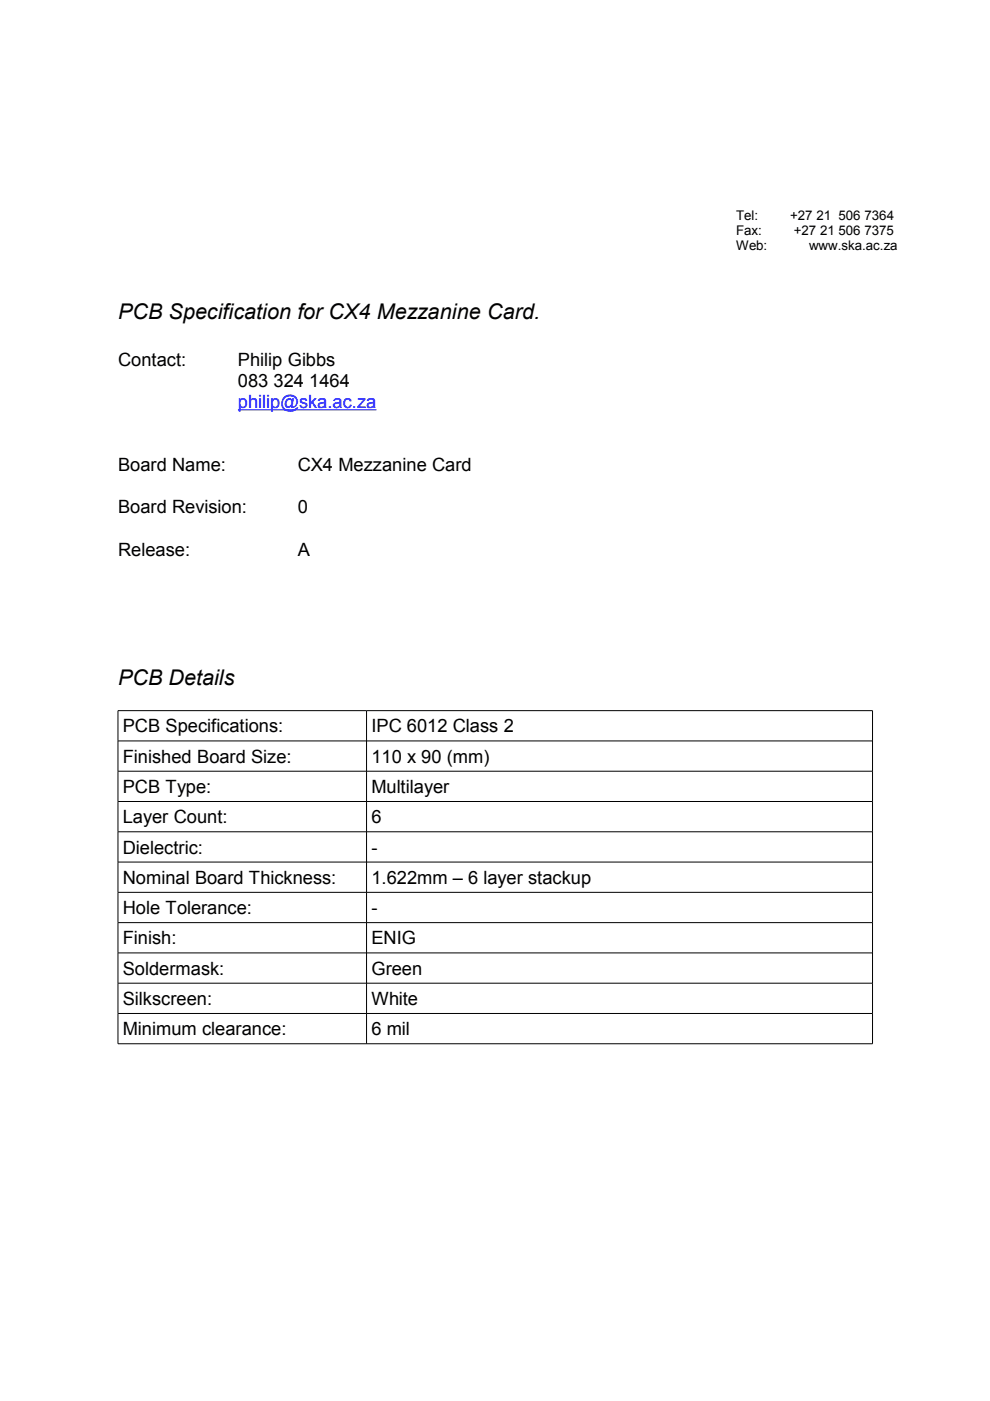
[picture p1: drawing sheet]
<svg xmlns="http://www.w3.org/2000/svg" width="210mm" height="297mm" viewBox="0 0 210 297" stroke-linecap="round" stroke-linejoin="round" font-family="sans-serif">
<defs><g id="words">
<g font-size="4.6">
<text x="25" y="67.7">PCB Specification for CX4 Mezzanine Card.</text>
<text x="25" y="145.2">PCB Details</text>
</g>
<g font-size="3.9">
<text x="25" y="77.6">Contact:</text>
<text x="50.4" y="77.6">Philip Gibbs</text>
<text x="50.4" y="82.1">083 324 1464</text>
<text x="25" y="99.9">Board Name:</text>
<text x="63.1" y="99.9">CX4 Mezzanine Card</text>
<text x="25" y="108.9">Board Revision:</text>
<text x="63.1" y="108.9">0</text>
<text x="25" y="117.8">Release:</text>
<text x="63.1" y="117.8">A</text>
<text x="26" y="155.3">PCB Specifications:</text>
<text x="78.7" y="155.3">IPC 6012 Class 2</text>
<text x="26" y="161.7">Finished Board Size:</text>
<text x="78.7" y="161.7">110 x 90 (mm)</text>
<text x="26" y="168.1">PCB Type:</text>
<text x="78.7" y="168.1">Multilayer</text>
<text x="26" y="174.6">Layer Count:</text>
<text x="78.7" y="174.6">6</text>
<text x="26" y="181">Dielectric:</text>
<text x="78.7" y="181">-</text>
<text x="26" y="187.4">Nominal Board Thickness:</text>
<text x="78.7" y="187.4">1.622mm – 6 layer stackup</text>
<text x="26" y="193.8">Hole Tolerance:</text>
<text x="78.7" y="193.8">-</text>
<text x="26" y="200.2">Finish:</text>
<text x="78.7" y="200.2">ENIG</text>
<text x="26" y="206.7">Soldermask:</text>
<text x="78.7" y="206.7">Green</text>
<text x="26" y="213.1">Silkscreen:</text>
<text x="78.7" y="213.1">White</text>
<text x="26" y="219.5">Minimum clearance:</text>
<text x="78.7" y="219.5">6 mil</text>
</g>
<text font-size="3.9" fill="#00f" x="50.4" y="86.5">philip@ska.ac.za</text>
<g font-size="2.8">
<text x="156.1" y="46.6">Tel:</text>
<text x="167.5" y="46.6">+27 21 506 7364</text>
<text x="156.1" y="49.8">Fax:</text>
<text x="156.1" y="53.1">Web:</text>
<text x="168.3" y="49.8">+27 21 506 7375</text>
<text x="171.6" y="53.1">www.ska.ac.za</text>
</g>
</g></defs>
<path d="M50.4 86.9h29.4" fill="none" stroke="#00f" stroke-width=".21"/>
<path d="M25 150.7h160v70.6h-160zM25 157.1h160M77.7 150.7v70.6M25 163.5h160M25 169.9h160M25 176.4h160M25 182.8h160M25 189.2h160M25 195.6h160M25 202h160M25 208.5h160M25 214.9h160" fill="none" stroke="#000" stroke-width=".21"/>
<use href="#words"/>
</svg>
